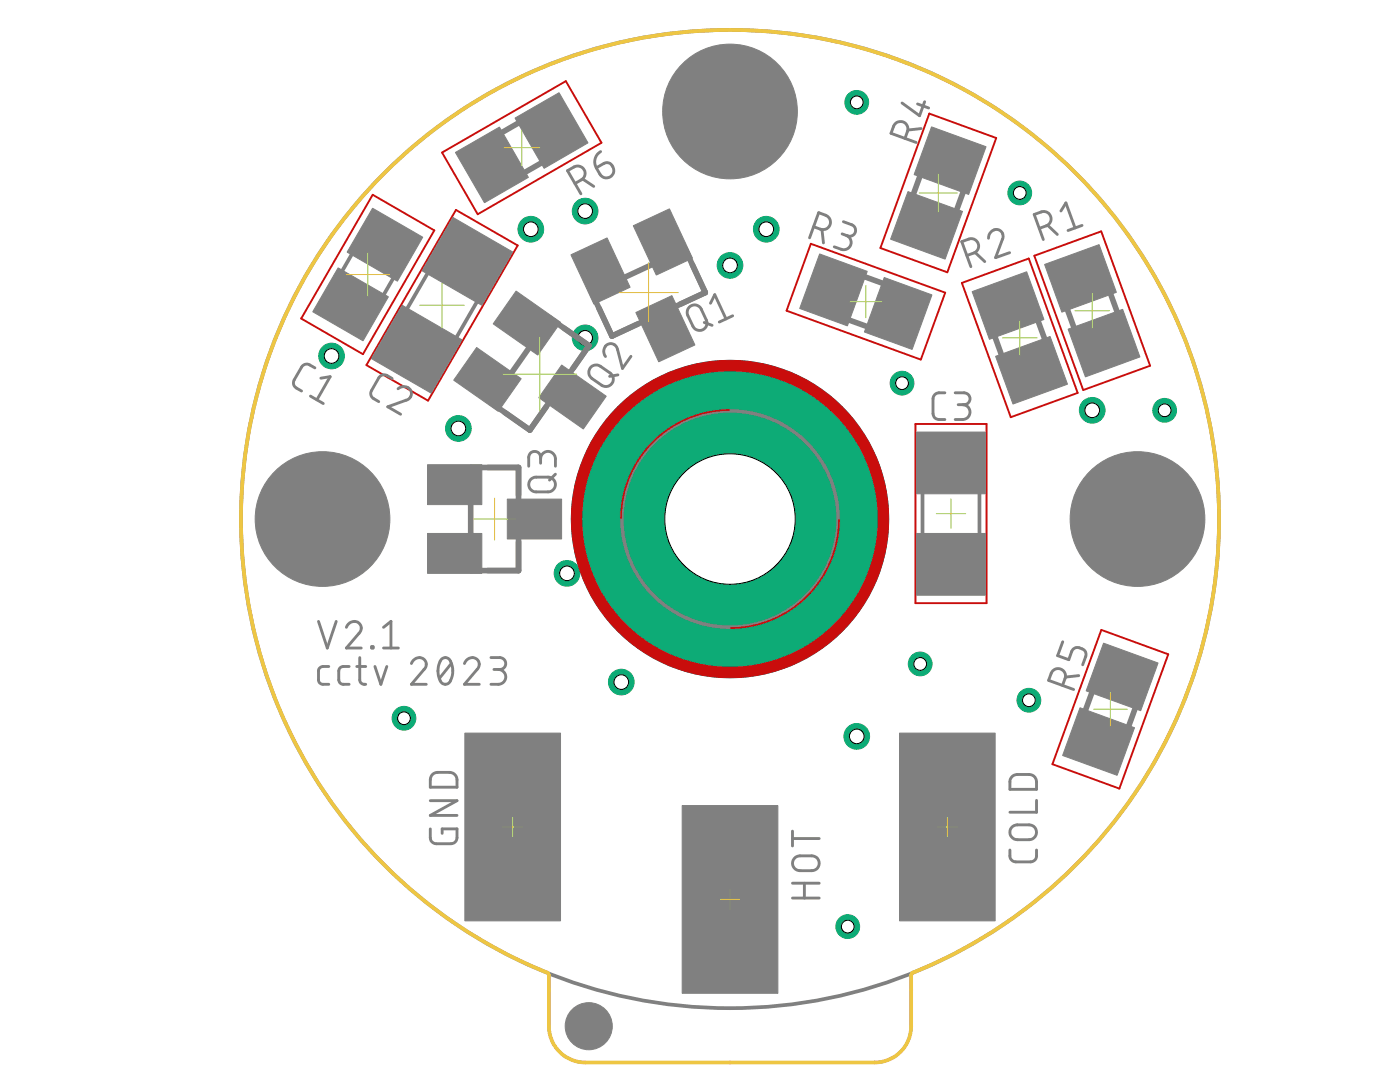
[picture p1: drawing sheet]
<svg xmlns="http://www.w3.org/2000/svg" width="279mm" height="216mm" viewBox="0 0 279 216" stroke-linecap="round" stroke-linejoin="round" font-family="sans-serif">
<path d="M123.3 81.2a31.7 31.7 0 0 1 49.8 6.5 31.7 31.7 0 0 1-19.2 46.5 31.7 31.7 0 0 1-39.9-30.6h10.1a21.6 21.6 0 0 1 31.7-19 21.6 21.6 0 0 1 2 36.9 21.6 21.6 0 0 1-33.6-15.5l-.1-2.4h-10.1a31.7 31.7 0 0 1 9.3-22.4z" fill-rule="evenodd" fill="#0696d7" stroke="#0696d7" stroke-width=".2"/>
<circle cx="116.8" cy="42.1" r="2.56" fill="#0dab76" stroke="#0dab76" stroke-width=".2"/>
<circle cx="116.8" cy="42.1" r="1.46" fill="#fff" stroke="#000" stroke-width=".2"/>
<circle cx="91.5" cy="85.5" r="2.56" fill="#0dab76" stroke="#0dab76" stroke-width=".2"/>
<circle cx="91.5" cy="85.5" r="1.46" fill="#fff" stroke="#000" stroke-width=".2"/>
<circle cx="105.9" cy="45.7" r="2.56" fill="#0dab76" stroke="#0dab76" stroke-width=".2"/>
<circle cx="105.9" cy="45.7" r="1.46" fill="#fff" stroke="#000" stroke-width=".2"/>
<circle cx="145.7" cy="53" r="2.56" fill="#0dab76" stroke="#0dab76" stroke-width=".2"/>
<circle cx="145.7" cy="53" r="1.46" fill="#fff" stroke="#000" stroke-width=".2"/>
<circle cx="113.2" cy="114.4" r="2.56" fill="#0dab76" stroke="#0dab76" stroke-width=".2"/>
<circle cx="113.2" cy="114.4" r="1.46" fill="#fff" stroke="#000" stroke-width=".2"/>
<circle cx="152.9" cy="45.7" r="2.56" fill="#0dab76" stroke="#0dab76" stroke-width=".2"/>
<circle cx="152.9" cy="45.7" r="1.46" fill="#fff" stroke="#000" stroke-width=".2"/>
<circle cx="124" cy="136.1" r="2.56" fill="#0dab76" stroke="#0dab76" stroke-width=".2"/>
<circle cx="124" cy="136.1" r="1.46" fill="#fff" stroke="#000" stroke-width=".2"/>
<circle cx="218" cy="81.9" r="2.56" fill="#0dab76" stroke="#0dab76" stroke-width=".2"/>
<circle cx="218" cy="81.9" r="1.46" fill="#fff" stroke="#000" stroke-width=".2"/>
<circle cx="116.8" cy="67.4" r="2.56" fill="#0dab76" stroke="#0dab76" stroke-width=".2"/>
<circle cx="116.8" cy="67.4" r="1.46" fill="#fff" stroke="#000" stroke-width=".2"/>
<circle cx="66.2" cy="71" r="2.56" fill="#0dab76" stroke="#0dab76" stroke-width=".2"/>
<circle cx="66.2" cy="71" r="1.46" fill="#fff" stroke="#000" stroke-width=".2"/>
<circle cx="171" cy="146.9" r="2.56" fill="#0dab76" stroke="#0dab76" stroke-width=".2"/>
<circle cx="171" cy="146.9" r="1.46" fill="#fff" stroke="#000" stroke-width=".2"/>
<circle cx="64.4" cy="103.6" r="13.1" fill="#0dab76" stroke="#0dab76" stroke-width=".2"/>
<circle cx="64.4" cy="103.6" r="9.4" fill="#fff" stroke="#000" stroke-width=".2"/>
<circle cx="145.7" cy="22.2" r="13.1" fill="#0dab76" stroke="#0dab76" stroke-width=".2"/>
<circle cx="145.7" cy="22.2" r="9.4" fill="#fff" stroke="#000" stroke-width=".2"/>
<circle cx="227" cy="103.6" r="13.1" fill="#0dab76" stroke="#0dab76" stroke-width=".2"/>
<circle cx="227" cy="103.6" r="9.4" fill="#fff" stroke="#000" stroke-width=".2"/>
<circle cx="80.6" cy="143.3" r="2.37" fill="#0dab76" stroke="#0dab76" stroke-width=".2"/>
<circle cx="80.6" cy="143.3" r="1.27" fill="#fff" stroke="#000" stroke-width=".2"/>
<circle cx="183.6" cy="132.5" r="2.37" fill="#0dab76" stroke="#0dab76" stroke-width=".2"/>
<circle cx="183.6" cy="132.5" r="1.27" fill="#fff" stroke="#000" stroke-width=".2"/>
<circle cx="180" cy="76.5" r="2.37" fill="#0dab76" stroke="#0dab76" stroke-width=".2"/>
<circle cx="180" cy="76.5" r="1.27" fill="#fff" stroke="#000" stroke-width=".2"/>
<circle cx="203.5" cy="38.5" r="2.37" fill="#0dab76" stroke="#0dab76" stroke-width=".2"/>
<circle cx="203.5" cy="38.5" r="1.27" fill="#fff" stroke="#000" stroke-width=".2"/>
<circle cx="232.4" cy="81.9" r="2.37" fill="#0dab76" stroke="#0dab76" stroke-width=".2"/>
<circle cx="232.4" cy="81.9" r="1.27" fill="#fff" stroke="#000" stroke-width=".2"/>
<circle cx="169.2" cy="184.9" r="2.37" fill="#0dab76" stroke="#0dab76" stroke-width=".2"/>
<circle cx="169.2" cy="184.9" r="1.27" fill="#fff" stroke="#000" stroke-width=".2"/>
<circle cx="205.3" cy="139.7" r="2.37" fill="#0dab76" stroke="#0dab76" stroke-width=".2"/>
<circle cx="205.3" cy="139.7" r="1.27" fill="#fff" stroke="#000" stroke-width=".2"/>
<circle cx="171" cy="20.4" r="2.37" fill="#0dab76" stroke="#0dab76" stroke-width=".2"/>
<circle cx="171" cy="20.4" r="1.27" fill="#fff" stroke="#000" stroke-width=".2"/>
<circle cx="117.5" cy="204.8" r="4.3" fill="#0dab76" stroke="#0dab76" stroke-width=".2"/>
<circle cx="117.5" cy="204.8" r="2.9" fill="#fff" stroke="#000" stroke-width=".2"/>
<path d="M74.4 38.9l12.3 7.1-14.3 24.7-12.3-7.1zM88.2 30.4l24.7-14.2 7.1 12.3-24.7 14.3zM185.5 22.7l13.3 4.8-9.7 26.8-13.4-4.8zM91 41.9l12.3 7.1-17.9 30.9-12.3-7zM161.8 48.6l26.8 9.8-4.8 13.4-26.8-9.8zM192 56.5l13.3-4.9 9.8 26.8-13.4 4.8zM206.4 51l13.4-4.8 9.7 26.8-13.3 4.8zM182.7 84.6h14.2v35.8h-14.2zM219.8 125.7l13.4 4.9-9.8 26.8-13.4-4.9z" fill="none" stroke="#c90d0c" stroke-width=".38"/>
<path d="M123.3 81.2a31.7 31.7 0 0 1 49.8 6.5 31.7 31.7 0 0 1-19.2 46.5 31.7 31.7 0 0 1-39.9-30.6h10.1a21.6 21.6 0 0 1 31.7-19 21.6 21.6 0 0 1 2 36.9 21.6 21.6 0 0 1-33.6-15.5l-.1-2.4h-10.1a31.7 31.7 0 0 1 9.3-22.4z" fill-rule="evenodd" fill="#c90d0c" stroke="#c90d0c" stroke-width=".2"/>
<g fill="#808080" stroke="#808080" stroke-width=".2">
<path d="M74.4 41.6l10 5.7-5.1 8.8-10-5.8z"/>
<path d="M67.5 53.4l10 5.8-5 8.8-10.1-5.8z"/>
<path d="M80.3 60.9l11.9 6.9-6.2 10.6-11.9-6.8z"/>
<path d="M90.4 43.4l11.9 6.9-6.1 10.6-12-6.9z"/>
<path d="M182.9 86.2h13.8v12.3h-13.8z"/>
<path d="M182.9 106.4h13.8v12.4h-13.8z"/>
<path d="M126.9 62.4l7.2-3.4 4.6 9.8-7.2 3.4z"/>
<path d="M113.9 50.8l7.3-3.3 4.6 9.8-7.3 3.4z"/>
<path d="M126.4 45l7.2-3.3 4.6 9.8-7.2 3.4z"/>
<path d="M112.1 72.8l8.9 6.3-4.6 6.5-8.9-6.2z"/>
<path d="M95.1 69.3l8.9 6.3-4.6 6.5-8.8-6.2z"/>
<path d="M103 58.1l8.9 6.2-4.6 6.5-8.9-6.2z"/>
<path d="M101.2 99.6h10.9v7.9h-10.9z"/>
<path d="M85.3 106.4h10.9v8h-10.9z"/>
<path d="M85.3 92.7h10.9v8h-10.9z"/>
<path d="M208.5 52.8l10.9-4 3.4 9.5-10.9 4z"/>
<path d="M213.2 65.7l10.8-4 3.5 9.5-10.9 4z"/>
<path d="M194 58.2l10.9-4 3.4 9.6-10.8 3.9z"/>
<path d="M198.7 71.1l10.9-4 3.4 9.6-10.8 3.9z"/>
<path d="M176.5 55.4l9.5 3.4-4 10.9-9.5-3.4z"/>
<path d="M163.6 50.7l9.5 3.4-4 10.9-9.5-3.4z"/>
<path d="M181.2 38.2l10.9 4-3.5 9.5-10.9-4z"/>
<path d="M185.9 25.3l10.9 4-3.5 9.5-10.9-4z"/>
<path d="M220.2 128.3l10.9 4-3.5 9.5-10.8-3.9z"/>
<path d="M215.5 141.2l10.9 4-3.5 9.5-10.8-4z"/>
<path d="M90.9 30.4l8.8-5 5.8 10-8.8 5z"/>
<path d="M102.8 23.6l8.8-5.1 5.7 10-8.7 5.1z"/>
<path d="M92.8 146.3h19.1v37.4h-19.1z"/>
<path d="M136.1 160.7h19.1v37.5h-19.1z"/>
<path d="M179.5 146.3h19.1v37.4h-19.1z"/>
<path d="M72.8 45.3l9.1 5.3-2.7 4.6-9.1-5.2z"/>
<path d="M67.6 54.4l9.1 5.2-2.7 4.7-9.1-5.2z"/>
<path d="M79.5 63.8l10.6 6.2-2.7 4.7-10.6-6.2z"/>
<path d="M89 47.2l10.7 6.1-2.7 4.7-10.7-6.1z"/>
<path d="M183.6 90.2h12.3v5.4h-12.3z"/>
<path d="M183.7 109.4h12.2v5.4h-12.2z"/>
<path d="M130.1 63.8l3-1.4 1.8 3.8-3 1.4z"/>
<path d="M117.8 53.5l3-1.4 1.8 3.8-3 1.4z"/>
<path d="M130.1 47.7l3-1.4 1.8 3.9-3 1.4z"/>
<path d="M112.9 76.2l3.5 2.5-1.9 2.7-3.5-2.4z"/>
<path d="M97.1 73.5l3.5 2.4-1.9 2.7-3.5-2.4z"/>
<path d="M104.9 62.4l3.5 2.4-1.9 2.7-3.5-2.4z"/>
<path d="M103.8 101.9h4.3v3.3h-4.3z"/>
<path d="M89.3 108.7h4.3v3.3h-4.3z"/>
<path d="M89.3 95.1h4.3v3.3h-4.3z"/>
<path d="M214.2 66.5l9.6-3.5 1.6 4.4-9.5 3.5z"/>
<path d="M210.6 56.5l9.5-3.5 1.6 4.4-9.5 3.5z"/>
<path d="M199.8 71.9l9.5-3.4 1.6 4.4-9.5 3.4z"/>
<path d="M196.2 61.9l9.5-3.5 1.6 4.5-9.6 3.4z"/>
<path d="M167.3 52.8l4.5 1.6-3.5 9.5-4.4-1.5z"/>
<path d="M177.4 56.5l4.4 1.6-3.5 9.5-4.4-1.6z"/>
<path d="M185.1 29.6l9.5 3.5-1.6 4.4-9.5-3.5z"/>
<path d="M181.5 39.6l9.5 3.5-1.6 4.4-9.5-3.5z"/>
<path d="M215.9 142.6l9.5 3.4-1.6 4.4-9.6-3.4z"/>
<path d="M219.5 132.5l9.5 3.5-1.6 4.4-9.5-3.4z"/>
<path d="M104.1 23.6l4.1-2.3 5.1 8.7-4.1 2.4z"/>
<path d="M94.9 28.9l4.1-2.3 5 8.7-4 2.4z"/>
</g>
<g fill="#808080" stroke="#808080" stroke-width=".2">
<path d="M121.1 103.6h18a6.6 6.6 0 0 0 6.6 6.6v18a24.5 24.5 0 0 1-24.6-24.6z" fill-rule="evenodd"/>
<path d="M145.7 79a24.6 24.6 0 0 1 24.6 24.6h-18a6.6 6.6 0 0 0-6.6-6.6z" fill-rule="evenodd"/>
<path d="M140.4 98.7a7.2 7.2 0 0 1 11.4 1.1 7.2 7.2 0 0 1-4.1 10.6 7.2 7.2 0 0 1-9.2-6.8h3.3a3.9 3.9 0 0 1 5.7-3.4 3.9 3.9 0 0 1 .3 6.6 3.9 3.9 0 0 1-5.9-2.8l-.1-.4h-3.3a7.3 7.3 0 0 1 1.9-4.9z" fill-rule="evenodd"/>
<circle cx="145.7" cy="103.6" r="21.5"/>
<circle cx="64.4" cy="103.6" r="13.4"/>
<circle cx="145.7" cy="22.2" r="13.4"/>
<circle cx="227" cy="103.6" r="13.4"/>
<circle cx="117.5" cy="204.8" r="4.7"/>
</g>
<g fill="none" stroke="#808080" stroke-width=".74">
<path d="M70.5 50.2l-2.6 4.6M78.9 54.8l-2.7 4.7M86.8 52l-7 12.1M96.6 57.7l-6.9 12.1M184.1 95.5v14M195.5 95.5v14"/>
<circle cx="145.7" cy="103.6" r="97.6"/>
</g>
<g fill="none" stroke="#808080" stroke-width="1.1">
<path d="M104.4 24l-5.1 3M109 32l-5.2 2.9M184 34.1l-2.1 5.6M192.6 37.3l-2 5.6M140.8 58.4l-4.1-8.7-18.6 8.7 4 8.7M140.8 58.4l-5.1 2.3M140.8 58.4l-18.7 8.7M171.6 54.9l5.6 2M221.3 57.6l2 5.6M109.7 63.5l7.8 5.5-11.8 16.8-7.8-5.5zM119.5 61.5l2.6 5.6M168.4 63.5l5.6 2"/>
<path d="M198.2 66.2l2 5.6M206.8 63.1l2.1 5.5M212.7 60.8l2 5.6M93.9 93.3h9.6v20.6h-9.6zM109 81.1l-3.3 4.7M218.3 137.2l-2 5.5M226.9 140.3l-2 5.6"/>
<circle cx="145.7" cy="103.6" r="24.8"/>
</g>
<circle cx="145.7" cy="103.6" r="13.7" fill="none" stroke="#808080" stroke-width="1.5"/>
<g fill="none" stroke="#808080" stroke-width=".57">
<path d="M114.7 36.6a2.96 2.96 0 0 0 2-1.5 1.48 1.48 0 0 0-.4-1.6 1.48 1.48 0 0 0-1.7-.2l-1.3 .8 2.6 4.6M116.3 35.7l2.2 1.5M119 33.5l1.5-.9a1.49 1.49 0 0 1 1.9 .8 1.49 1.49 0 0 1-.7 1.9 1.49 1.49 0 0 1-2-.5zM119.9 30.2a2.39 2.39 0 0 0-.9 3.3M180.6 27.6a2.98 2.98 0 0 0 .5-2.3 1.48 1.48 0 0 0-1.4-1.1 1.48 1.48 0 0 0-1.4 1l-.5 1.4 5 1.8M183.1 20.7l2.2 .8M183.8 25.7l-2.6 .3M184.5 20.3l-1 2.8-3.5-2.5M162.4 45.2a2.98 2.98 0 0 0 2.3 .5 1.48 1.48 0 0 0 1-1.3 1.48 1.48 0 0 0-.9-1.5l-1.4-.5-1.8 5.1M164 45.8l.3 2.7M168.3 44.2l1.7 .7a1.19 1.19 0 0 1 .7 1.5 1.19 1.19 0 0 1-1.5 .7l-1.1-.4M168.9 47a1.48 1.48 0 0 1 .9 1.9 1.48 1.48 0 0 1-1.9 .8l-1.4-.4"/>
<path d="M193 51a2.84 2.84 0 0 0 2.1-1.1 1.48 1.48 0 0 0-.1-1.7 1.48 1.48 0 0 0-1.7-.5l-1.4 .5 1.9 5M194.6 50.4l1.9 1.8M197.3 47.5a1.51 1.51 0 0 1 1-1.6 1.51 1.51 0 0 1 1.8 .8l.1 .8-1.5 3.9 2.8-1M207.4 45.6a2.84 2.84 0 0 0 2.1-1.2 1.48 1.48 0 0 0-.1-1.6 1.48 1.48 0 0 0-1.6-.5l-1.4 .5 1.8 5M209.1 45l1.9 1.8M211.7 42.1l1-1.6 1.8 5M215.9 45l-2.8 1M62 79l2.5 1.5M62.8 73.4a2.37 2.37 0 0 0-1.8-.7l-.4 .2-.4 .3-1.5 2.6-.1 .5v.5a2.43 2.43 0 0 0 1.6 1.2M64 75.5l1.9-.3-2.7 4.6M78.3 75.5a2.36 2.36 0 0 0-1.8-.7l-.5 .2-.4 .4-1.6 2.8 .1 .8a2.27 2.27 0 0 0 1.5 1.1M79.4 77.6a1.48 1.48 0 0 1 2.2-.1 1.48 1.48 0 0 1 0 2.1l-4.2 1.6 2.5 1.5"/>
<path d="M118 73.2l.6-.3a1.4 1.4 0 0 1 1.2 .2l2 1.3a1.48 1.48 0 0 1 .3 2.1 1.48 1.48 0 0 1-2 .4l-2-1.4a1.53 1.53 0 0 1-.1-2.3zM123.3 74.8l-1.6 .3M125.9 71.1l-1.7 2.4-.9-3.7a1.41 1.41 0 0 0-1.8-1.2 1.41 1.41 0 0 0-1 1.9l.3 .6M137.5 61.4a1.46 1.46 0 0 1 2.5 .3l.9 2.1a1.47 1.47 0 0 1-.7 2 1.47 1.47 0 0 1-1.9-.7l-1.1-2.5v-.6zM140.5 64.3l1.6 .6M141.8 60.5l.8-1.7 2.3 4.8M146.2 63l-2.6 1.3M188.6 78.4a2.09 2.09 0 0 0-2 .3l-.4 .9v2.9l.1 .5 .3 .5a2.61 2.61 0 0 0 2 .2M190.6 78.4h1.8a1.19 1.19 0 0 1 1.2 1.2 1.19 1.19 0 0 1-1.2 1.2h-1.2M105.8 95.8l.9-.6h2.7a1.47 1.47 0 0 1 1.4 1.5 1.47 1.47 0 0 1-1.4 1.4h-2.4a1.47 1.47 0 0 1-1.3-.8 1.47 1.47 0 0 1 .1-1.5zM107.9 91.5a1.48 1.48 0 0 1 1.5-1.4 1.48 1.48 0 0 1 1.4 1.4v1.5M107.9 92.4a2.36 2.36 0 0 0-.3-1.9 1.19 1.19 0 0 0-1.3-.4 1.19 1.19 0 0 0-.8 1.1v1.8"/>
<path d="M110.8 94.6l-1.1 1.2M192.1 80.8a1.48 1.48 0 0 1 1.5 1.4 1.48 1.48 0 0 1-1.5 1.5h-1.5M63.6 124l1.7 5.3 1.8-5.3M65.6 133l-1.6 .1-.3 .3-.1 .5 .1 2.2 .5 .4h1.4M69.1 125.2a1.47 1.47 0 0 1 1.8-1.2 1.47 1.47 0 0 1 1.1 1.9l-2.9 3.4h3M69.7 133l-1.6 .1-.4 .3-.1 .5v1.8l.3 .6 .4 .2h1.4M71.2 133h1.8M71.8 131.2v4.7l.4 .5 .8 .1M74.2 129h.3v.3h-.3zM74.8 133l1.2 3.5 1.2-3.5M76.5 129.3h3M76.5 125.2l1.5-1.2v5.3"/>
<path d="M82.1 132.4a1.49 1.49 0 0 1 1.7-1.2 1.49 1.49 0 0 1 1.2 1.6l-.2 .6-2.7 3.1h3M88.1 131.5a1.2 1.2 0 0 1 1.3-.2 1.2 1.2 0 0 1 .7 1.1 3.8 3.8 0 0 1-.7 4 1.23 1.23 0 0 1-1.7-1.1 4.3 4.3 0 0 1 .4-3.8zM90.1 132.4l-2.4 3M92.7 132.4a1.47 1.47 0 0 1 1.8-1.2 1.47 1.47 0 0 1 1 1.9l-2.8 3.4h3M98 131.2h1.8a1.19 1.19 0 0 1 1.1 1.2 1.19 1.19 0 0 1-1.1 1.2h-1.2M99.5 133.6a1.48 1.48 0 0 1 1.4 1.5 1.48 1.48 0 0 1-1.4 1.4h-1.5M212 136.8a2.92 2.92 0 0 0 .6-2.4 1.48 1.48 0 0 0-1.4-1 1.48 1.48 0 0 0-1.4 1l-.5 1.4 5 1.8M212.1 128.1l-1 2.7 2.2 .8 .6-1.6a1.32 1.32 0 0 1 2.1-.5 1.16 1.16 0 0 1 .7 1.5l-.6 1.7M215.3 134.8l-2.6 .3M85.9 159.8h5.3l-5.3 2.9h5.3M86.2 154.7l.8-.5h3a1.49 1.49 0 0 1 1.2 1.4v1.5h-5.3a3 3 0 0 1 .3-2.4zM201.9 155.1l.5-.4 .6-.2 2.7 .1a1.44 1.44 0 0 1 1.2 1.4v1.5h-5.4a2.79 2.79 0 0 1 .4-2.4z"/>
<path d="M206.9 159.7v2.4h-5.4M85.9 165.4v1.8a1.19 1.19 0 0 0 1.2 1.2l3.2-.1 .4-.2 .4-.4 .1-2.3h-3v.9M158.2 179.2h5.3M158.2 176.2h5.3M158.2 167.3h5.3M158.2 165.8v3M158.5 171.3l.8-.5h2.7a1.48 1.48 0 0 1 1.5 1.5 1.48 1.48 0 0 1-1.5 1.4h-2.4a1.48 1.48 0 0 1-1.3-.8 1.48 1.48 0 0 1 .2-1.6zM160.5 176.2v3M201.5 169.6v1.2a1.19 1.19 0 0 0 1.2 1.2h3l.5-.1 .4-.4a2.32 2.32 0 0 0 .3-1.9M201.9 165.1l.8-.5h2.7a1.48 1.48 0 0 1 1.5 1.5 1.48 1.48 0 0 1-1.5 1.5h-2.4a1.48 1.48 0 0 1-1.3-.9 1.48 1.48 0 0 1 .2-1.6z"/>
</g>
<g fill="none" stroke="#afd134" stroke-width=".2">
<path d="M100.5 29.5h7.2M104.1 25.9v7.2M183.5 38.5h7.6M187.3 34.7v7.6M69 54.8h8.7M73.4 50.4v8.7M88.2 56.5v8.9M123.5 58.4h11.9M129.4 52.5v11.8M172.8 57v6.4M218 58.5v6.9M83.8 60.9h8.9"/>
<path d="M100.4 74.7h14.7M107.7 67.3v14.7M169.6 60.2h6.4M200.1 67.4h6.9M203.5 64v6.9M214.5 62h6.9M98.7 99.4v8.3M145.7 97.2v12.7M189.8 99.5v5.9M94.5 103.6h8.4M139.4 103.6h12.6M186.9 102.5h5.8"/>
<path d="M221.6 138.2v6.7M218.2 141.5h6.8M100.4 165h3.8M102.3 163.1v3.8M143.8 179.5h3.8M145.7 177.6v3.8M187.2 165h3.8M189.1 163.1v3.8"/>
</g>
<circle cx="145.7" cy="103.6" r="21.1" fill="#0dab76" stroke="#0dab76" stroke-width=".2"/>
<circle cx="145.7" cy="103.6" r="13" fill="#fff" stroke="#000" stroke-width=".2"/>
<path d="M76.3 34.9a97.6 97.6 0 0 1 150.6 14.6 97.6 97.6 0 0 1-44.8 144.6l-.3 .5v10.2a7.2 7.2 0 0 1-7.2 7.2h-57.8a7.2 7.2 0 0 1-7.3-7.2v-10.2l-.1-.4a99.5 99.5 0 0 1-33.6-22.5 97.6 97.6 0 0 1 .5-136.8z" fill="none" stroke="#eec643" stroke-width=".74"/>
<path d="M124 83.7a29.4 29.4 0 0 1 46.7 4.4 29.4 29.4 0 0 1-17 43.7 29.4 29.4 0 0 1-37.4-28.2h7.4a22 22 0 0 1 32.2-19.6 22 22 0 0 1 2.3 37.7 22 22 0 0 1-34.4-15.6l-.1-2.5h-7.4a29.6 29.6 0 0 1 7.7-19.9z" fill-rule="evenodd" fill="#0dab76" stroke="#0dab76" stroke-width=".2"/>
</svg>
